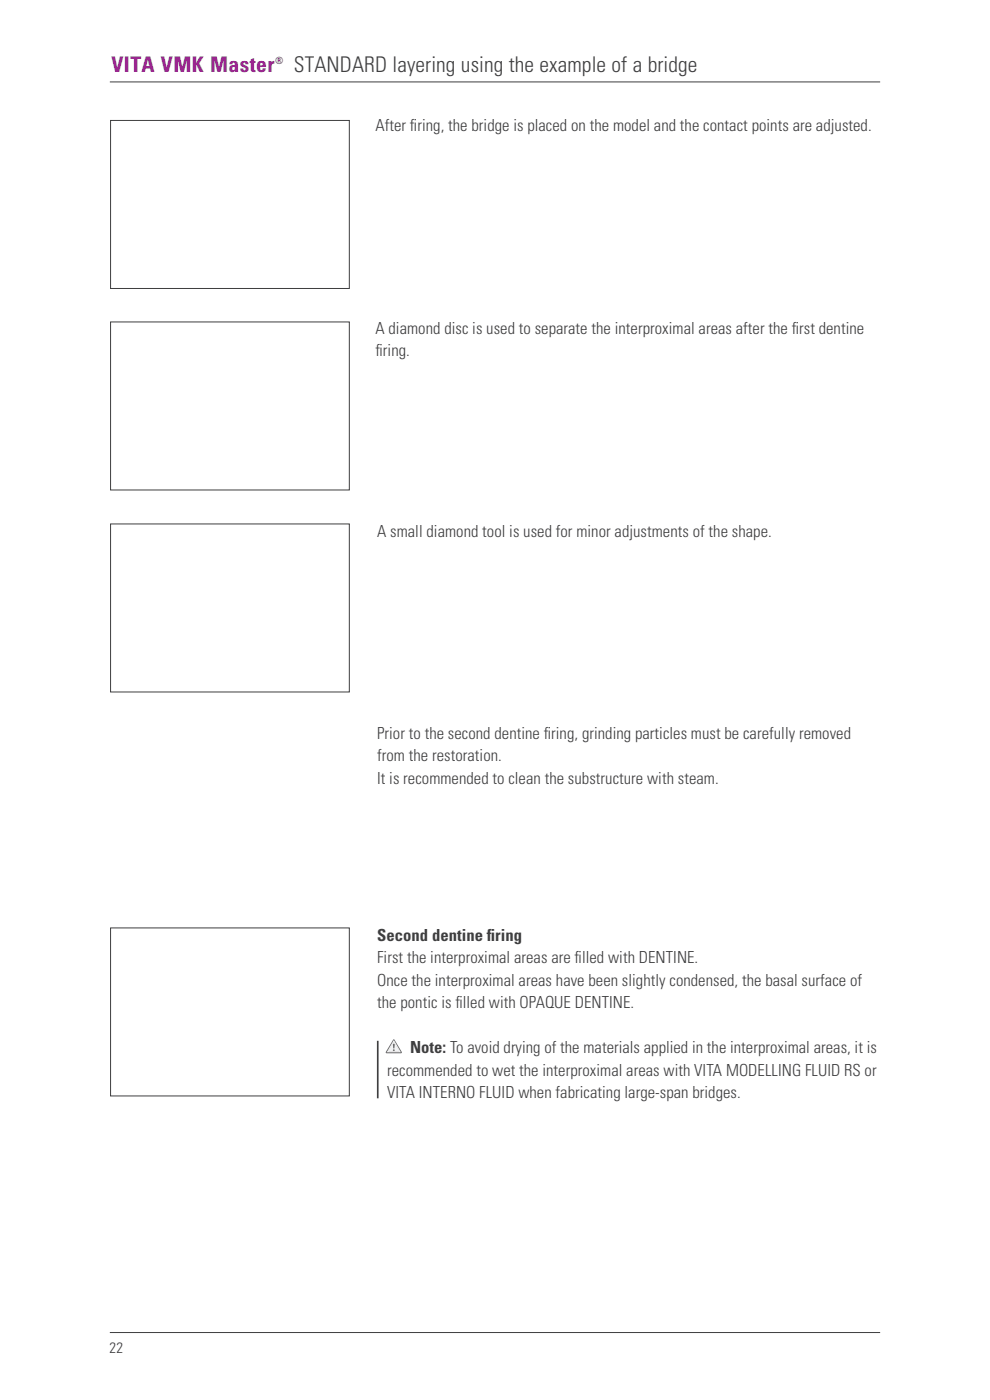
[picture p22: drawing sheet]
<svg xmlns="http://www.w3.org/2000/svg" width="210mm" height="297mm" viewBox="0 0 210 297" stroke-linecap="round" stroke-linejoin="round" font-family="sans-serif">
<defs><g id="words">
<text font-size="4.6" fill="#99248e" x="23.7" y="15.3">VITA VMK Master</text>
<text font-size="4.6" fill="#3e3e3f" x="62.4" y="15.2">STANDARD layering using the example of a bridge</text>
<g font-size="3.5" fill="#3e3e3f">
<text x="79.7" y="27.8">After firing, the bridge is placed on the model and the contact points are adjusted.</text>
<text x="79.7" y="70.8">A diamond disc is used to separate the interproximal areas after the first dentine</text>
<text x="79.7" y="75.6">firing.</text>
<text x="80" y="113.9">A small diamond tool is used for minor adjustments of the shape.</text>
<text x="80" y="156.8">Prior to the second dentine firing, grinding particles must be carefully removed</text>
<text x="80" y="161.5">from the restoration.</text>
<text x="80" y="166.3">It is recommended to clean the substructure with steam.</text>
<text x="80" y="199.6">Second dentine f</text>
<text x="103.3" y="199.6">iring</text>
<text x="80" y="204.4">First the interproximal areas are filled with DENTINE.</text>
<text x="80" y="209.1">Once the interproximal areas have been slightly condensed, the basal surface of</text>
<text x="80" y="213.9">the pontic is filled with OPAQUE DENTINE.</text>
<text x="87" y="223.4">Note: To avoid drying of the materials applied in the interproximal areas, it is</text>
<text x="82.1" y="228.2">recommended to wet the interproximal areas with VITA MODELLING FLUID RS or</text>
<text x="82.1" y="233">VITA INTERNO FLUID when fabricating large-span bridges.</text>
</g>
<text font-size="3.2" fill="#3e3e3f" x="23.3" y="287">22</text>
<text font-size="2.1" fill="#99248e" x="58.4" y="13.5">®</text>
</g></defs>
<path d="M23.3 17.4h163.4M23.5 25.6h50.6v35.6h-50.6zM23.5 68.3h50.6v35.6h-50.6zM23.5 111.2h50.6v35.6h-50.6zM23.5 196.9h50.6v35.6h-50.6zM23.3 282.7h163.4" fill="none" stroke="#3e3e3f" stroke-width=".21"/>
<path d="M83.5 220.8l1.5 2.4h-2.9z" fill="#f2f3f4"/>
<path d="M83.3 222.8a.2 .2 0 0 0 .4 0 .2 .2 0 0 0-.4 0zM83.4 221.5v.8l.1 .1 .2-.8-.2-.2zM83.4 220.5l-1.5 2.6v.3h3.3v-.3l-1.5-2.5zM83.5 220.9l1.3 2.2h-2.5z" fill-rule="evenodd" fill="#6c6d70"/>
<path d="M83.5 220.9l1.3 2.2h-2.6z" fill="none" stroke="#f2f3f4" stroke-width=".21"/>
<path d="M80.1 220.8v12.2" fill="none" stroke="#3e3e3f" stroke-width=".35"/>
<use href="#words"/>
</svg>
